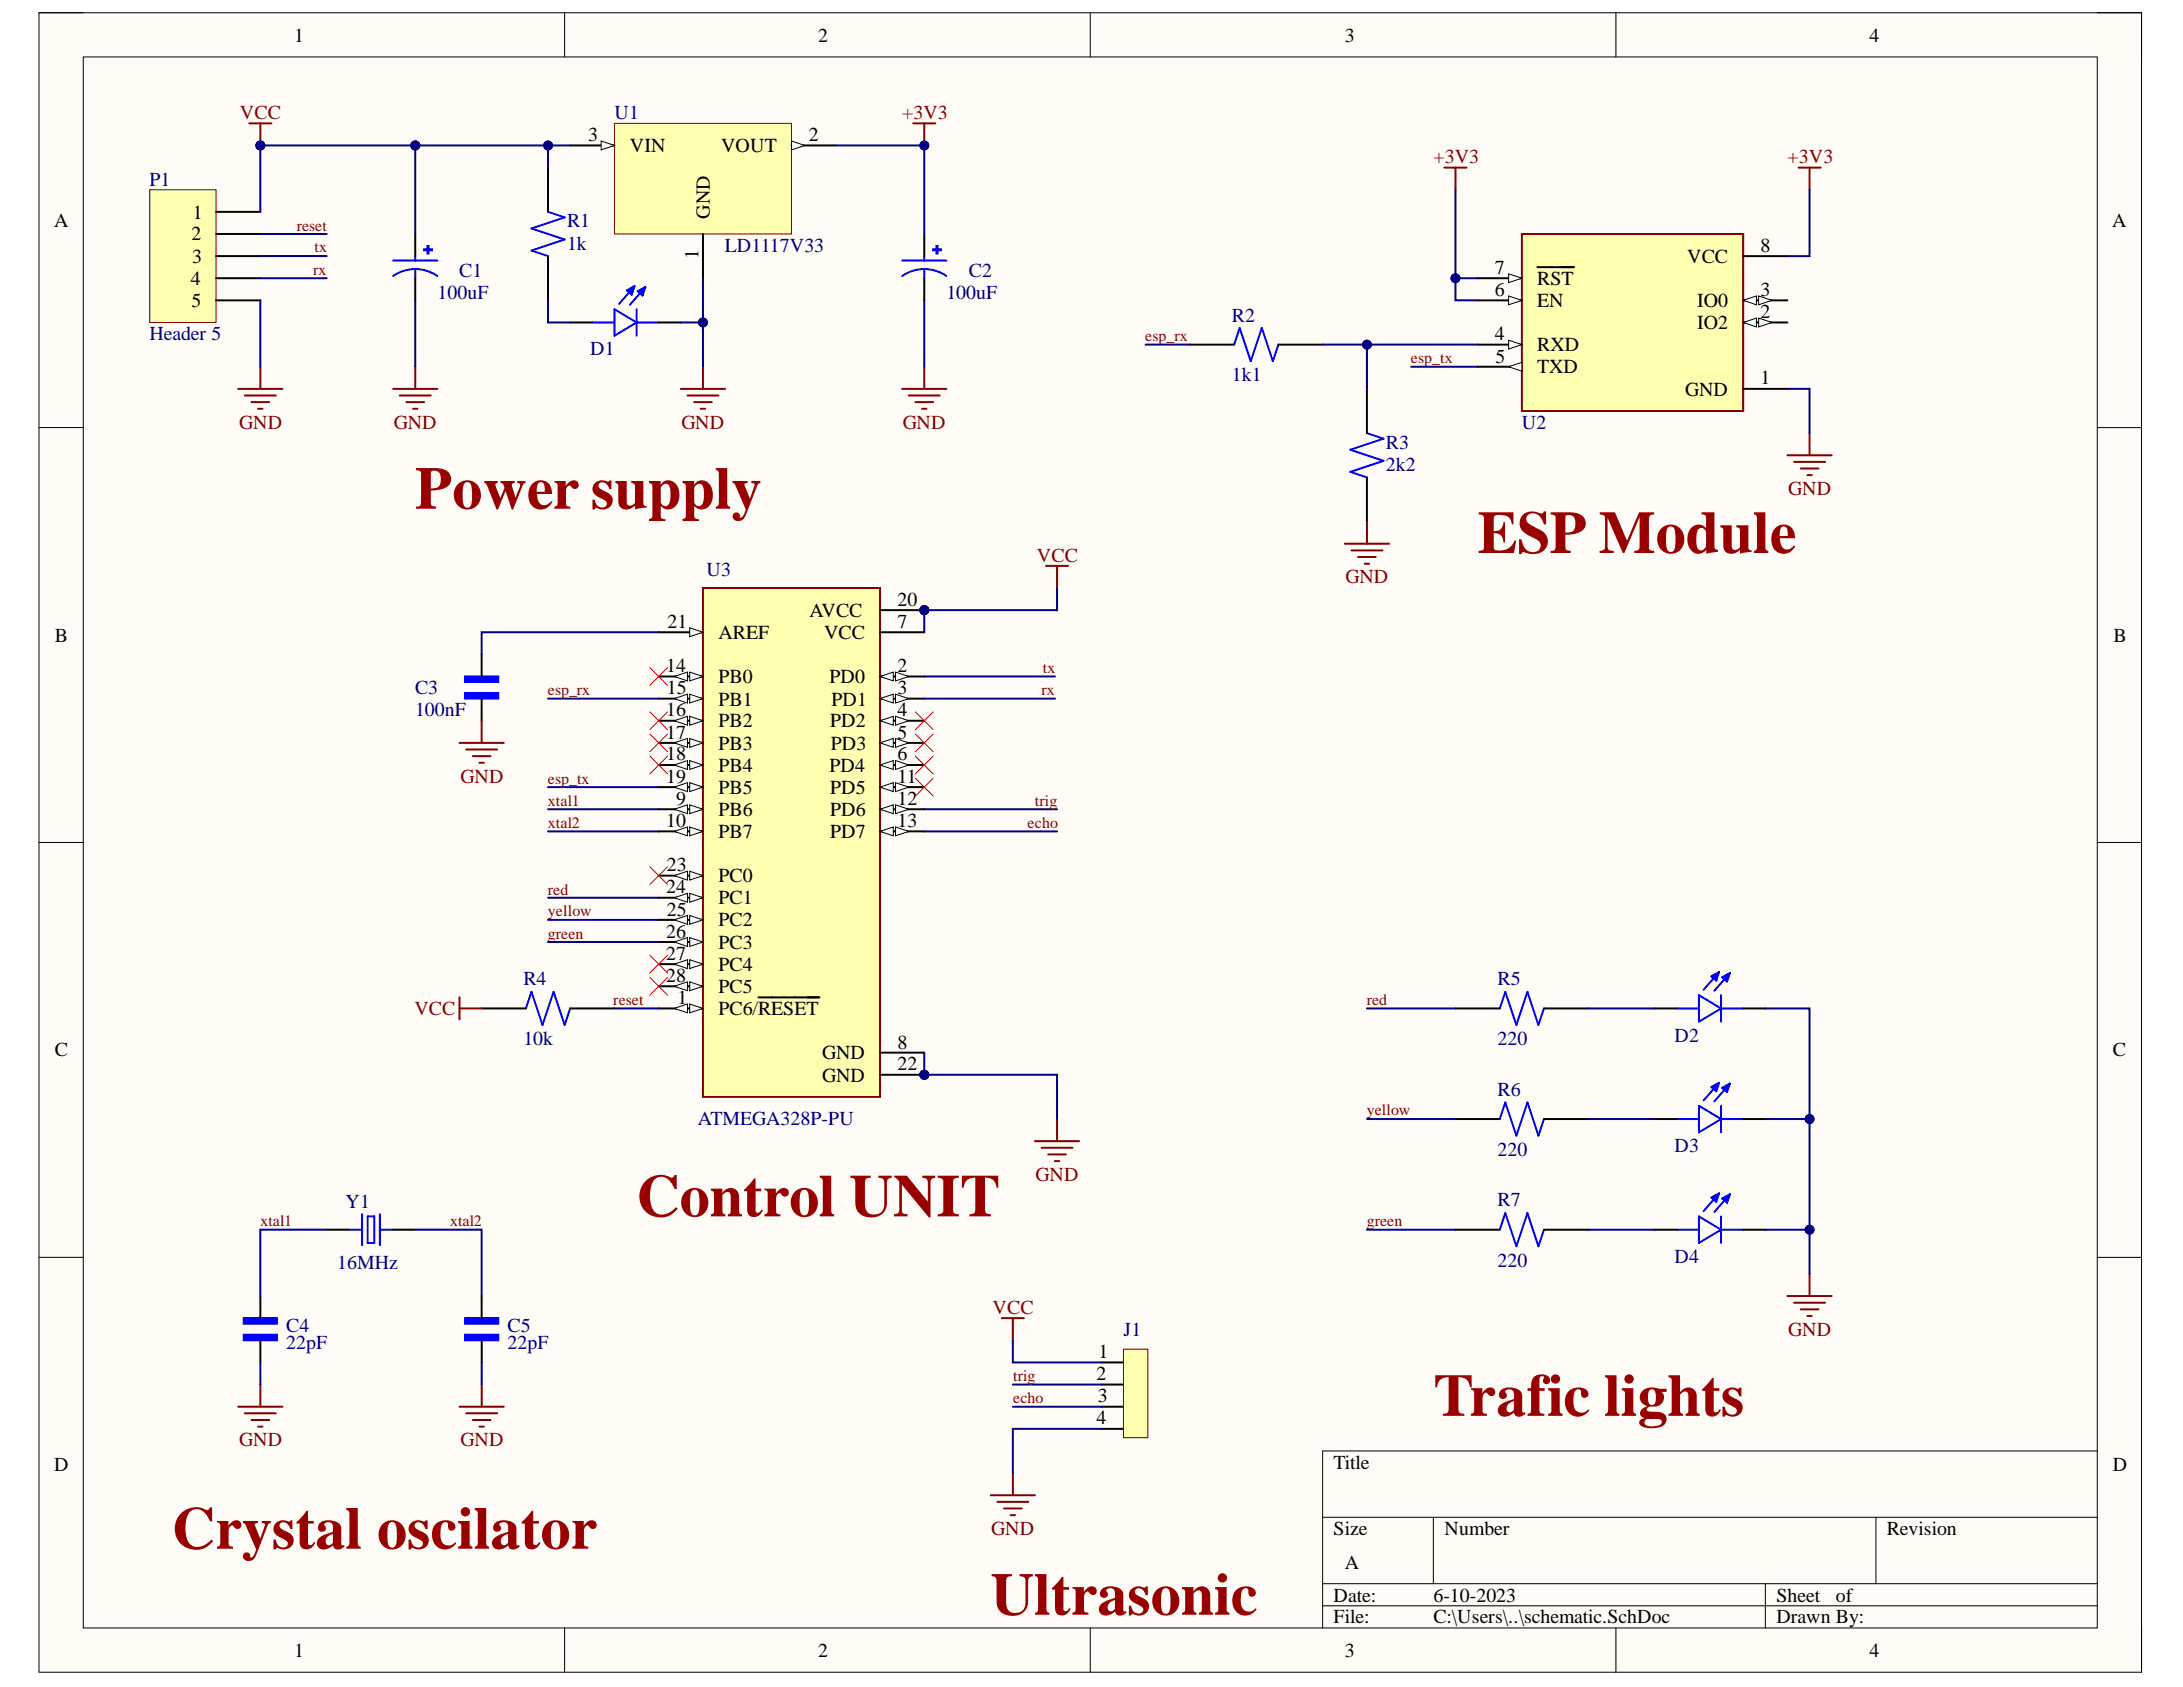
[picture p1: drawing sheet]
<svg xmlns="http://www.w3.org/2000/svg" width="279mm" height="216mm" viewBox="0 0 279 216" stroke-linecap="round" stroke-linejoin="round" font-family="sans-serif">
<defs><g id="words">
<g font-size="7.7" fill="#980000">
<text x="53.1" y="65.1">Power supply</text>
<text x="189.1" y="70.8">ESP Module</text>
<text x="81.5" y="155.7">Control UNIT</text>
<text x="183.5" y="181.2">Trafic lights</text>
<text x="22" y="198.2">Crystal oscilator</text>
<text x="126.8" y="206.7">Ultrasonic</text>
</g>
<g font-size="2.5">
<text x="37.6" y="5.3">1</text>
<text x="104.7" y="5.3">2</text>
<text x="172.1" y="5.3">3</text>
<text x="239.3" y="5.3">4</text>
<text x="75.3" y="18.1">3</text>
<text x="80.6" y="19.4">VIN</text>
<text x="92.3" y="19.4">VOUT</text>
<text x="103.5" y="18.1">2</text>
<text x="6.9" y="29">A</text>
<text x="24.7" y="28">1</text>
<text x="90.8" y="28" transform="rotate(-90 90.8 28)">GND</text>
<text x="270.3" y="29">A</text>
<text x="24.5" y="30.8">2</text>
<text x="24.6" y="33.6">3</text>
<text x="89.4" y="33.1" transform="rotate(-90 89.4 33.1)">1</text>
<text x="191.3" y="35.1">7</text>
<text x="215.9" y="33.6">VCC</text>
<text x="225.3" y="32.2">8</text>
<text x="24.4" y="36.4">4</text>
<text x="24.5" y="39.3">5</text>
<text x="191.3" y="37.9">6</text>
<text x="196.7" y="36.4">RST</text>
<text x="196.7" y="39.3">EN</text>
<text x="217.2" y="39.3">IO0</text>
<text x="225.3" y="37.9">3</text>
<text x="225.3" y="40.8">2</text>
<text x="191.3" y="43.5">4</text>
<text x="191.4" y="46.4">5</text>
<text x="196.7" y="45">RXD</text>
<text x="196.7" y="47.8">TXD</text>
<text x="217.2" y="42.1">IO2</text>
<text x="215.7" y="50.6">GND</text>
<text x="225.3" y="49.2">1</text>
<text x="114.9" y="77.5">20</text>
<text x="7" y="82.1">B</text>
<text x="85.4" y="80.3">21</text>
<text x="91.9" y="81.8">AREF</text>
<text x="103.6" y="79">AVCC</text>
<text x="105.5" y="81.8">VCC</text>
<text x="114.9" y="80.3">7</text>
<text x="270.5" y="82.1">B</text>
<text x="85.3" y="86">14</text>
<text x="85.3" y="88.9">15</text>
<text x="91.9" y="87.4">PB0</text>
<text x="106.2" y="87.4">PD0</text>
<text x="114.9" y="86">2</text>
<text x="114.9" y="88.9">3</text>
<text x="85.3" y="91.7">16</text>
<text x="85.3" y="94.5">17</text>
<text x="91.9" y="90.3">PB1</text>
<text x="91.9" y="93.1">PB2</text>
<text x="91.9" y="96">PB3</text>
<text x="106.2" y="93.1">PD2</text>
<text x="106.3" y="96">PD3</text>
<text x="106.4" y="90.3">PD1</text>
<text x="114.9" y="91.7">4</text>
<text x="114.9" y="94.5">5</text>
<text x="85.3" y="97.3">18</text>
<text x="85.3" y="100.2">19</text>
<text x="91.9" y="98.8">PB4</text>
<text x="91.9" y="101.6">PB5</text>
<text x="106.2" y="98.8">PD4</text>
<text x="106.2" y="101.6">PD5</text>
<text x="114.9" y="97.3">6</text>
<text x="114.9" y="100.2">11</text>
<text x="85.3" y="105.9">10</text>
<text x="86.5" y="103">9</text>
<text x="91.9" y="104.4">PB6</text>
<text x="91.9" y="107.3">PB7</text>
<text x="106.2" y="104.4">PD6</text>
<text x="106.2" y="107.3">PD7</text>
<text x="114.9" y="103">12</text>
<text x="114.9" y="105.9">13</text>
<text x="85.3" y="111.5">23</text>
<text x="91.9" y="112.9">PC0</text>
<text x="85.3" y="114.3">24</text>
<text x="85.3" y="120">26</text>
<text x="85.3" y="117.2">25</text>
<text x="91.9" y="115.8">PC1</text>
<text x="91.9" y="118.5">PC2</text>
<text x="85.3" y="122.9">27</text>
<text x="85.3" y="125.6">28</text>
<text x="91.9" y="121.4">PC3</text>
<text x="91.9" y="124.2">PC4</text>
<text x="86.7" y="128.5">1</text>
<text x="91.9" y="127.1">PC5</text>
<text x="91.9" y="129.9">PC6/RESET</text>
<text x="7" y="135.2">C</text>
<text x="105.2" y="135.5">GND</text>
<text x="114.9" y="134.2">8</text>
<text x="114.9" y="137">22</text>
<text x="270.4" y="135.2">C</text>
<text x="105.2" y="138.4">GND</text>
<text x="140.6" y="173.8">1</text>
<text x="140.3" y="176.6">2</text>
<text x="140.5" y="179.4">3</text>
<text x="140.3" y="182.3">4</text>
<text x="6.9" y="188.3">D</text>
<text x="170.7" y="188">Title</text>
<text x="270.4" y="188.3">D</text>
<text x="170.7" y="196.4">Size</text>
<text x="184.9" y="196.4">Number</text>
<text x="241.5" y="196.4">Revision</text>
<text x="172.1" y="200.7">A</text>
<text x="170.7" y="205">Date:</text>
<text x="170.7" y="207.8">File:</text>
<text x="183.5" y="205">6-10-2023</text>
<text x="183.5" y="207.8">C:\Users\..\schematic.SchDoc</text>
<text x="227.4" y="205">Sheet</text>
<text x="227.4" y="207.8">Drawn By:</text>
<text x="235" y="205">of</text>
<text x="37.6" y="212.1">1</text>
<text x="104.7" y="212.1">2</text>
<text x="172.1" y="212.1">3</text>
<text x="239.3" y="212.1">4</text>
</g>
<g font-size="2.5" fill="#800000">
<text x="30.7" y="15.2">VCC</text>
<text x="115.5" y="15.2">+3V3</text>
<text x="183.5" y="20.9">+3V3</text>
<text x="228.8" y="20.9">+3V3</text>
<text x="30.6" y="54.9">GND</text>
<text x="50.4" y="54.9">GND</text>
<text x="87.2" y="54.9">GND</text>
<text x="115.5" y="54.9">GND</text>
<text x="228.9" y="63.3">GND</text>
<text x="132.7" y="71.9">VCC</text>
<text x="172.2" y="74.7">GND</text>
<text x="59" y="100.2">GND</text>
<text x="53" y="129.9">VCC</text>
<text x="132.5" y="151.2">GND</text>
<text x="127" y="168.2">VCC</text>
<text x="228.9" y="171">GND</text>
<text x="30.6" y="185.1">GND</text>
<text x="59" y="185.1">GND</text>
<text x="126.9" y="196.4">GND</text>
</g>
<g font-size="2.5" fill="#000080">
<text x="78.7" y="15.2">U1</text>
<text x="19.1" y="23.8">P1</text>
<text x="72.6" y="29.1">R1</text>
<text x="58.8" y="35.4">C1</text>
<text x="72.6" y="32">1k</text>
<text x="92.8" y="32.2">LD1117V33</text>
<text x="124" y="35.4">C2</text>
<text x="56" y="38.2">100uF</text>
<text x="121.1" y="38.2">100uF</text>
<text x="157.7" y="41.2">R2</text>
<text x="19.1" y="43.5">Header 5</text>
<text x="75.5" y="45.5">D1</text>
<text x="157.7" y="48.8">1k1</text>
<text x="177.4" y="57.4">R3</text>
<text x="194.8" y="54.9">U2</text>
<text x="177.4" y="60.3">2k2</text>
<text x="90.4" y="73.7">U3</text>
<text x="53.1" y="88.9">C3</text>
<text x="53.1" y="91.7">100nF</text>
<text x="67" y="126.1">R4</text>
<text x="191.7" y="126.1">R5</text>
<text x="67" y="133.8">10k</text>
<text x="191.7" y="133.8">220</text>
<text x="214.3" y="133.3">D2</text>
<text x="89.3" y="144">ATMEGA328P-PU</text>
<text x="191.7" y="140.3">R6</text>
<text x="191.7" y="147.9">220</text>
<text x="214.3" y="147.5">D3</text>
<text x="44.2" y="154.6">Y1</text>
<text x="191.7" y="154.4">R7</text>
<text x="214.3" y="161.7">D4</text>
<text x="43.1" y="162.3">16MHz</text>
<text x="191.7" y="162.1">220</text>
<text x="36.6" y="170.5">C4</text>
<text x="36.6" y="172.7">22pF</text>
<text x="65" y="170.5">C5</text>
<text x="65" y="172.7">22pF</text>
<text x="143.8" y="171">J1</text>
</g>
<g font-size="2" fill="#800000">
<text x="38" y="29.5">reset</text>
<text x="40.1" y="35.2">rx</text>
<text x="40.3" y="32.3">tx</text>
<text x="146.6" y="43.6">esp_rx</text>
<text x="180.6" y="46.5">esp_tx</text>
<text x="70.1" y="88.9">esp_rx</text>
<text x="133.3" y="88.9">rx</text>
<text x="133.5" y="86.2">tx</text>
<text x="70.1" y="100.3">esp_tx</text>
<text x="70.1" y="103.2">xtal1</text>
<text x="70.1" y="105.9">xtal2</text>
<text x="131.5" y="105.9">echo</text>
<text x="132.5" y="103.2">trig</text>
<text x="70.1" y="114.5">red</text>
<text x="70.1" y="117.3">yellow</text>
<text x="70.1" y="120.2">green</text>
<text x="78.5" y="128.6">reset</text>
<text x="174.9" y="128.6">red</text>
<text x="174.9" y="142.7">yellow</text>
<text x="33.3" y="156.9">xtal1</text>
<text x="57.6" y="156.9">xtal2</text>
<text x="174.9" y="156.9">green</text>
<text x="129.7" y="176.7">trig</text>
<text x="129.7" y="179.6">echo</text>
</g>
</g></defs>
<path d="M5 1.6h269.1v212.4h-269.1z" fill-rule="evenodd" fill="#fffcf8"/>
<path d="M5 1.6h269.1v212.4h-269.1z" fill="none" stroke="#000" stroke-width=".13"/>
<path d="M10.7 7.3h257.7v201h-257.7z" fill-rule="evenodd" fill="#fffcf8"/>
<g fill="none" stroke="#000" stroke-width=".13">
<path d="M5 1.6h5.7M10.7 7.3h257.7v201h-257.7zM72.3 1.6v5.7M139.5 1.6v5.7M206.8 1.6v5.7M268.4 1.6h5.7v5.7M5 54.7h5.7M268.4 54.7h5.7M5 107.8h5.7M268.4 107.8h5.7M5 160.9h5.7M268.4 160.9h5.7"/>
<path d="M169.3 194.2h99.1M183.5 194.2v8.5M240.1 194.2v8.5M268.4 185.7h-99.1v22.6M72.3 208.3v5.7M139.5 208.3v5.7M169.3 202.7h99.1M169.3 205.5h99.1M206.8 208.3v5.7M225.9 202.7v5.6M274.1 208.3v5.7"/>
</g>
<path d="M19.2 24.3h8.5v17h-8.5z" fill-rule="evenodd" fill="#ffffb0"/>
<path d="M19.2 24.3h8.5v17h-8.5z" fill="none" stroke="#800000" stroke-width=".13"/>
<path d="M27.7 27.1h5.6M27.7 29.9h5.6M27.7 32.8h5.6M27.7 35.6h5.6M27.7 38.4h5.6" fill="none" stroke="#000" stroke-width=".25"/>
<path d="M78.6 15.8h22.7v14.1h-22.7z" fill-rule="evenodd" fill="#ffffb0"/>
<path d="M78.6 15.8h22.7v14.1h-22.7z" fill="none" stroke="#800000" stroke-width=".13"/>
<path d="M73 18.6h5.6" fill="none" stroke="#000" stroke-width=".25"/>
<path d="M76.9 18l1.7 .6-1.7 .6z" fill="#f8fcff"/>
<path d="M76.9 18l1.7 .6-1.7 .6z" fill="none" stroke="#000" stroke-width=".13"/>
<path d="M101.3 18.6h5.7" fill="none" stroke="#000" stroke-width=".25"/>
<path d="M101.3 18l1.7 .6-1.7 .6z" fill="#f8fcff"/>
<path d="M101.3 18l1.7 .6-1.7 .6z" fill="none" stroke="#000" stroke-width=".13"/>
<path d="M70.1 21.4v5.7M70.1 32.8v5.6M90 29.9v5.7M73 41.3h2.8M84.3 41.3h2.8" fill="none" stroke="#000" stroke-width=".25"/>
<g fill="none" stroke="#00f" stroke-width=".25">
<path d="M70.1 27.1l2.2 .7-4.3 1.4 4.3 1.5-4.3 1.4 2.1 .7M78.6 39.6l2.9 1.7-2.9 1.7zM80.7 37.1l-.3 .1M80.7 36.9h.2v.8M81.2 36.6l-2 2.3M81.2 36.6l-1 .6 .7 .5M81.2 36.6l-.3 1.1M81.5 39.6v3.4M82.1 37.2l-.3 .2M82.1 37h.2l-.1 .8M82.6 36.7l-2 2.3M82.6 36.7l-1 .6 .6 .5"/>
<path d="M82.6 36.7l-.4 1.1M75.8 41.3h2.8M81.5 41.3h2.8"/>
</g>
<path d="M87.1 49.8h5.7M88 50.6h4M88.8 51.5h2.3M89.7 52.3h.6M90 46.9v2.9" fill="none" stroke="#800000" stroke-width=".25"/>
<path d="M54.7 31.5h.2v1h-.2z" fill-rule="evenodd" fill="#00f"/>
<path d="M54.7 31.5h.2v1h-.2z" fill="none" stroke="#00f" stroke-width=".25"/>
<path d="M54.3 31.9h1v.1h-1z" fill-rule="evenodd" fill="#00f"/>
<path d="M50.3 35.3a4.9 4.9 0 0 1 5.7 0M50.3 33.3h5.7M53.1 32.8v.5M53.1 34.5v1.1M54.3 31.9h1v.1h-1z" fill="none" stroke="#00f" stroke-width=".25"/>
<path d="M53.1 29.9v2.9M53.1 35.6v2.8" fill="none" stroke="#000" stroke-width=".25"/>
<path d="M50.3 49.8h5.7M51.2 50.6h3.9M52 51.5h2.3M52.9 52.3h.5M53.1 46.9v2.9" fill="none" stroke="#800000" stroke-width=".25"/>
<path d="M119.9 31.5h.1v1h-.1z" fill-rule="evenodd" fill="#00f"/>
<path d="M119.9 31.5h.1v1h-.1z" fill="none" stroke="#00f" stroke-width=".25"/>
<path d="M119.4 31.9h1v.1h-1z" fill-rule="evenodd" fill="#00f"/>
<path d="M115.5 35.3a4.9 4.9 0 0 1 5.6 0M115.5 33.3h5.6M118.3 32.8v.5M118.3 34.5v1.1M119.4 31.9h1v.1h-1z" fill="none" stroke="#00f" stroke-width=".25"/>
<path d="M118.3 29.9v2.9M118.3 35.6v2.8" fill="none" stroke="#000" stroke-width=".25"/>
<path d="M31.9 15.8h2.8M33.3 15.8v2.8M30.5 49.8h5.7M31.3 50.6h4M32.2 51.5h2.3M33 52.3h.6M33.3 46.9v2.9M115.5 49.8h5.6M116.3 50.6h4M117.2 51.5h2.2M118 52.3h.6M118.3 46.9v2.9" fill="none" stroke="#800000" stroke-width=".25"/>
<circle cx="33.3" cy="18.6" r=".57" fill="#000080"/>
<circle cx="33.3" cy="18.6" r=".57" fill="none" stroke="#000080" stroke-width=".13"/>
<path d="M116.9 15.8h2.8M118.3 15.8v2.8" fill="none" stroke="#800000" stroke-width=".25"/>
<circle cx="118.3" cy="18.6" r=".57" fill="#000080"/>
<circle cx="118.3" cy="18.6" r=".57" fill="none" stroke="#000080" stroke-width=".13"/>
<circle cx="118.3" cy="78.1" r=".57" fill="#000080"/>
<circle cx="118.3" cy="78.1" r=".57" fill="none" stroke="#000080" stroke-width=".13"/>
<circle cx="118.3" cy="137.5" r=".57" fill="#000080"/>
<circle cx="118.3" cy="137.5" r=".57" fill="none" stroke="#000080" stroke-width=".13"/>
<path d="M90 75.3h22.6v65.1h-22.6z" fill-rule="evenodd" fill="#ffffb0"/>
<path d="M90 75.3h22.6v65.1h-22.6z" fill="none" stroke="#800000" stroke-width=".25"/>
<path d="M84.3 80.9h5.7" fill="none" stroke="#000" stroke-width=".25"/>
<path d="M88.3 80.3l1.7 .6-1.7 .6z" fill="#f8fcff"/>
<path d="M88.3 80.3l1.7 .6-1.7 .6z" fill="none" stroke="#000" stroke-width=".13"/>
<path d="M84.3 86.6h5.7" fill="none" stroke="#000" stroke-width=".25"/>
<path d="M88.3 86l1.7 .6-1.7 .5z" fill="#f8fcff"/>
<path d="M88.3 86l1.7 .6-1.7 .5z" fill="none" stroke="#000" stroke-width=".13"/>
<path d="M86.3 86.6l1.7-.6v1.1z" fill="#f8fcff"/>
<path d="M86.3 86.6l1.7-.6v1.1z" fill="none" stroke="#000" stroke-width=".13"/>
<path d="M84.3 89.4h5.7" fill="none" stroke="#000" stroke-width=".25"/>
<path d="M88.3 88.8l1.7 .6-1.7 .6z" fill="#f8fcff"/>
<path d="M88.3 88.8l1.7 .6-1.7 .6z" fill="none" stroke="#000" stroke-width=".13"/>
<path d="M86.3 89.4l1.7-.6v1.2z" fill="#f8fcff"/>
<path d="M86.3 89.4l1.7-.6v1.2z" fill="none" stroke="#000" stroke-width=".13"/>
<path d="M84.3 92.2h5.7" fill="none" stroke="#000" stroke-width=".25"/>
<path d="M88.3 91.7l1.7 .5-1.7 .6z" fill="#f8fcff"/>
<path d="M88.3 91.7l1.7 .5-1.7 .6z" fill="none" stroke="#000" stroke-width=".13"/>
<path d="M86.3 92.2l1.7-.5v1.1z" fill="#f8fcff"/>
<path d="M86.3 92.2l1.7-.5v1.1z" fill="none" stroke="#000" stroke-width=".13"/>
<path d="M84.3 95.1h5.7" fill="none" stroke="#000" stroke-width=".25"/>
<path d="M88.3 94.5l1.7 .6-1.7 .5z" fill="#f8fcff"/>
<path d="M88.3 94.5l1.7 .6-1.7 .5z" fill="none" stroke="#000" stroke-width=".13"/>
<path d="M86.3 95.1l1.7-.6v1.1z" fill="#f8fcff"/>
<path d="M86.3 95.1l1.7-.6v1.1z" fill="none" stroke="#000" stroke-width=".13"/>
<path d="M84.3 97.9h5.7" fill="none" stroke="#000" stroke-width=".25"/>
<path d="M88.3 97.3l1.7 .6-1.7 .6z" fill="#f8fcff"/>
<path d="M88.3 97.3l1.7 .6-1.7 .6z" fill="none" stroke="#000" stroke-width=".13"/>
<path d="M86.3 97.9l1.7-.6v1.2z" fill="#f8fcff"/>
<path d="M86.3 97.9l1.7-.6v1.2z" fill="none" stroke="#000" stroke-width=".13"/>
<path d="M84.3 100.7h5.7" fill="none" stroke="#000" stroke-width=".25"/>
<path d="M88.3 100.2l1.7 .5-1.7 .6z" fill="#f8fcff"/>
<path d="M88.3 100.2l1.7 .5-1.7 .6z" fill="none" stroke="#000" stroke-width=".13"/>
<path d="M86.3 100.7l1.7-.5v1.1z" fill="#f8fcff"/>
<path d="M86.3 100.7l1.7-.5v1.1z" fill="none" stroke="#000" stroke-width=".13"/>
<path d="M84.3 103.6h5.7" fill="none" stroke="#000" stroke-width=".25"/>
<path d="M88.3 103l1.7 .6-1.7 .5z" fill="#f8fcff"/>
<path d="M88.3 103l1.7 .6-1.7 .5z" fill="none" stroke="#000" stroke-width=".13"/>
<path d="M86.3 103.6l1.7-.6v1.1z" fill="#f8fcff"/>
<path d="M86.3 103.6l1.7-.6v1.1z" fill="none" stroke="#000" stroke-width=".13"/>
<path d="M84.3 106.4h5.7" fill="none" stroke="#000" stroke-width=".25"/>
<path d="M88.3 105.8l1.7 .6-1.7 .6z" fill="#f8fcff"/>
<path d="M88.3 105.8l1.7 .6-1.7 .6z" fill="none" stroke="#000" stroke-width=".13"/>
<path d="M86.3 106.4l1.7-.6v1.2z" fill="#f8fcff"/>
<path d="M86.3 106.4l1.7-.6v1.2z" fill="none" stroke="#000" stroke-width=".13"/>
<path d="M84.3 112.1h5.7" fill="none" stroke="#000" stroke-width=".25"/>
<path d="M88.3 111.5l1.7 .6-1.7 .5z" fill="#f8fcff"/>
<path d="M88.3 111.5l1.7 .6-1.7 .5z" fill="none" stroke="#000" stroke-width=".13"/>
<path d="M86.3 112.1l1.7-.6v1.1z" fill="#f8fcff"/>
<path d="M86.3 112.1l1.7-.6v1.1z" fill="none" stroke="#000" stroke-width=".13"/>
<path d="M84.3 114.9h5.7" fill="none" stroke="#000" stroke-width=".25"/>
<path d="M88.3 114.3l1.7 .6-1.7 .6z" fill="#f8fcff"/>
<path d="M88.3 114.3l1.7 .6-1.7 .6z" fill="none" stroke="#000" stroke-width=".13"/>
<path d="M86.3 114.9l1.7-.6v1.2z" fill="#f8fcff"/>
<path d="M86.3 114.9l1.7-.6v1.2z" fill="none" stroke="#000" stroke-width=".13"/>
<path d="M84.3 117.7h5.7" fill="none" stroke="#000" stroke-width=".25"/>
<path d="M88.3 117.2l1.7 .5-1.7 .6z" fill="#f8fcff"/>
<path d="M88.3 117.2l1.7 .5-1.7 .6z" fill="none" stroke="#000" stroke-width=".13"/>
<path d="M86.3 117.7l1.7-.5v1.1z" fill="#f8fcff"/>
<path d="M86.3 117.7l1.7-.5v1.1z" fill="none" stroke="#000" stroke-width=".13"/>
<path d="M84.3 120.6h5.7" fill="none" stroke="#000" stroke-width=".25"/>
<path d="M88.3 120l1.7 .6-1.7 .5z" fill="#f8fcff"/>
<path d="M88.3 120l1.7 .6-1.7 .5z" fill="none" stroke="#000" stroke-width=".13"/>
<path d="M86.3 120.6l1.7-.6v1.1z" fill="#f8fcff"/>
<path d="M86.3 120.6l1.7-.6v1.1z" fill="none" stroke="#000" stroke-width=".13"/>
<path d="M84.3 123.4h5.7" fill="none" stroke="#000" stroke-width=".25"/>
<path d="M88.3 122.8l1.7 .6-1.7 .6z" fill="#f8fcff"/>
<path d="M88.3 122.8l1.7 .6-1.7 .6z" fill="none" stroke="#000" stroke-width=".13"/>
<path d="M86.3 123.4l1.7-.6v1.2z" fill="#f8fcff"/>
<path d="M86.3 123.4l1.7-.6v1.2z" fill="none" stroke="#000" stroke-width=".13"/>
<path d="M84.3 126.2h5.7" fill="none" stroke="#000" stroke-width=".25"/>
<path d="M88.3 125.7l1.7 .5-1.7 .6z" fill="#f8fcff"/>
<path d="M88.3 125.7l1.7 .5-1.7 .6z" fill="none" stroke="#000" stroke-width=".13"/>
<path d="M86.3 126.2l1.7-.5v1.1z" fill="#f8fcff"/>
<path d="M86.3 126.2l1.7-.5v1.1z" fill="none" stroke="#000" stroke-width=".13"/>
<path d="M84.3 129.1h5.7" fill="none" stroke="#000" stroke-width=".25"/>
<path d="M88.3 128.5l1.7 .6-1.7 .5z" fill="#f8fcff"/>
<path d="M88.3 128.5l1.7 .6-1.7 .5z" fill="none" stroke="#000" stroke-width=".13"/>
<path d="M86.3 129.1l1.7-.6v1.1z" fill="#f8fcff"/>
<path d="M86.3 129.1l1.7-.6v1.1z" fill="none" stroke="#000" stroke-width=".13"/>
<path d="M112.6 78.1h5.7M97.1 127.6h7.8" fill="none" stroke="#000" stroke-width=".25"/>
<circle cx="118.3" cy="78.1" r=".57" fill="#000080"/>
<circle cx="118.3" cy="78.1" r=".57" fill="none" stroke="#000080" stroke-width=".13"/>
<path d="M112.6 80.9h5.7M112.6 86.6h5.7" fill="none" stroke="#000" stroke-width=".25"/>
<path d="M112.6 86.6l1.7-.6v1.1z" fill="#f8fcff"/>
<path d="M112.6 86.6l1.7-.6v1.1z" fill="none" stroke="#000" stroke-width=".13"/>
<path d="M114.6 86l1.7 .6-1.7 .5z" fill="#f8fcff"/>
<path d="M114.6 86l1.7 .6-1.7 .5z" fill="none" stroke="#000" stroke-width=".13"/>
<path d="M112.6 89.4h5.7" fill="none" stroke="#000" stroke-width=".25"/>
<path d="M112.6 89.4l1.7-.6v1.2z" fill="#f8fcff"/>
<path d="M112.6 89.4l1.7-.6v1.2z" fill="none" stroke="#000" stroke-width=".13"/>
<path d="M114.6 88.8l1.7 .6-1.7 .6z" fill="#f8fcff"/>
<path d="M114.6 88.8l1.7 .6-1.7 .6z" fill="none" stroke="#000" stroke-width=".13"/>
<path d="M112.6 92.2h5.7" fill="none" stroke="#000" stroke-width=".25"/>
<path d="M112.6 92.2l1.7-.5v1.1z" fill="#f8fcff"/>
<path d="M112.6 92.2l1.7-.5v1.1z" fill="none" stroke="#000" stroke-width=".13"/>
<path d="M114.6 91.7l1.7 .5-1.7 .6z" fill="#f8fcff"/>
<path d="M114.6 91.7l1.7 .5-1.7 .6z" fill="none" stroke="#000" stroke-width=".13"/>
<path d="M112.6 95.1h5.7" fill="none" stroke="#000" stroke-width=".25"/>
<path d="M112.6 95.1l1.7-.6v1.1z" fill="#f8fcff"/>
<path d="M112.6 95.1l1.7-.6v1.1z" fill="none" stroke="#000" stroke-width=".13"/>
<path d="M114.6 94.5l1.7 .6-1.7 .5z" fill="#f8fcff"/>
<path d="M114.6 94.5l1.7 .6-1.7 .5z" fill="none" stroke="#000" stroke-width=".13"/>
<path d="M112.6 97.9h5.7" fill="none" stroke="#000" stroke-width=".25"/>
<path d="M112.6 97.9l1.7-.6v1.2z" fill="#f8fcff"/>
<path d="M112.6 97.9l1.7-.6v1.2z" fill="none" stroke="#000" stroke-width=".13"/>
<path d="M114.6 97.3l1.7 .6-1.7 .6z" fill="#f8fcff"/>
<path d="M114.6 97.3l1.7 .6-1.7 .6z" fill="none" stroke="#000" stroke-width=".13"/>
<path d="M112.6 100.7h5.7" fill="none" stroke="#000" stroke-width=".25"/>
<path d="M112.6 100.7l1.7-.5v1.1z" fill="#f8fcff"/>
<path d="M112.6 100.7l1.7-.5v1.1z" fill="none" stroke="#000" stroke-width=".13"/>
<path d="M114.6 100.2l1.7 .5-1.7 .6z" fill="#f8fcff"/>
<path d="M114.6 100.2l1.7 .5-1.7 .6z" fill="none" stroke="#000" stroke-width=".13"/>
<path d="M112.6 103.6h5.7" fill="none" stroke="#000" stroke-width=".25"/>
<path d="M112.6 103.6l1.7-.6v1.1z" fill="#f8fcff"/>
<path d="M112.6 103.6l1.7-.6v1.1z" fill="none" stroke="#000" stroke-width=".13"/>
<path d="M114.6 103l1.7 .6-1.7 .5z" fill="#f8fcff"/>
<path d="M114.6 103l1.7 .6-1.7 .5z" fill="none" stroke="#000" stroke-width=".13"/>
<path d="M112.6 106.4h5.7" fill="none" stroke="#000" stroke-width=".25"/>
<path d="M112.6 106.4l1.7-.6v1.2z" fill="#f8fcff"/>
<path d="M112.6 106.4l1.7-.6v1.2z" fill="none" stroke="#000" stroke-width=".13"/>
<path d="M114.6 105.8l1.7 .6-1.7 .6z" fill="#f8fcff"/>
<path d="M114.6 105.8l1.7 .6-1.7 .6z" fill="none" stroke="#000" stroke-width=".13"/>
<path d="M112.6 134.7h5.7M112.6 137.5h5.7" fill="none" stroke="#000" stroke-width=".25"/>
<circle cx="118.3" cy="137.5" r=".57" fill="#000080"/>
<circle cx="118.3" cy="137.5" r=".57" fill="none" stroke="#000080" stroke-width=".13"/>
<path d="M133.9 72.4h2.8M135.3 72.4v2.9" fill="none" stroke="#800000" stroke-width=".25"/>
<path d="M59.5 86.6h4.3v.7h-4.3z" fill-rule="evenodd" fill="#00f"/>
<path d="M59.5 86.6h4.3v.7h-4.3z" fill="none" stroke="#00f" stroke-width=".25"/>
<path d="M59.5 88.7h4.3v.7h-4.3z" fill-rule="evenodd" fill="#00f"/>
<path d="M59.5 88.7h4.3v.7h-4.3zM67.3 129.1l.7-2.2 1.4 4.3 1.4-4.3 1.5 4.3 .7-2.1M44.6 157.4h1.7M46.3 155.4v4M47.1 155.7h.8v3.4h-.8zM48.6 157.4h1.7M48.6 155.4v4" fill="none" stroke="#00f" stroke-width=".25"/>
<path d="M61.6 83.7v2.9M61.6 89.4v2.8M61.6 129.1h5.7M73 129.1h5.6M41.8 157.4h2.8M50.3 157.4h2.8" fill="none" stroke="#000" stroke-width=".25"/>
<path d="M58.8 95.1h5.7M59.7 95.9h3.9M60.5 96.8h2.3M61.4 97.6h.5M61.6 92.2v2.9M58.8 127.6v2.9M58.8 129.1h2.8M132.5 146h5.6M133.3 146.9h4M134.2 147.7h2.2M135 148.6h.6M135.3 143.2v2.8" fill="none" stroke="#800000" stroke-width=".25"/>
<path d="M31.2 168.7h4.2v.7h-4.2z" fill-rule="evenodd" fill="#00f"/>
<path d="M31.2 168.7h4.2v.7h-4.2z" fill="none" stroke="#00f" stroke-width=".25"/>
<path d="M31.2 170.8h4.2v.7h-4.2z" fill-rule="evenodd" fill="#00f"/>
<path d="M31.2 170.8h4.2v.7h-4.2z" fill="none" stroke="#00f" stroke-width=".25"/>
<path d="M33.3 165.9v2.8M33.3 171.5v2.9" fill="none" stroke="#000" stroke-width=".25"/>
<path d="M59.5 168.7h4.3v.7h-4.3z" fill-rule="evenodd" fill="#00f"/>
<path d="M59.5 168.7h4.3v.7h-4.3z" fill="none" stroke="#00f" stroke-width=".25"/>
<path d="M59.5 170.8h4.3v.7h-4.3z" fill-rule="evenodd" fill="#00f"/>
<g fill="none" stroke="#00f" stroke-width=".25">
<path d="M192 129.1l.7-2.2 1.4 4.3 1.4-4.3 1.4 4.3 .7-2.1M214.6 129.1h2.8M217.4 127.4l2.9 1.7-2.9 1.7zM219.5 124.9l-.3 .1M219.5 139l-.3 .2M219.5 124.7h.2v.8M219.5 138.8h.2v.9M220 124.4l-2 2.3M220 124.4l-1 .6 .7 .5M220 124.4l-.3 1.1M220 138.6l-2 2.2M220 138.6l-1 .5 .7 .6"/>
<path d="M220 138.6l-.3 1.1M220.3 127.4v3.4M220.3 129.1h2.8M220.9 125l-.3 .2M220.9 139.1l-.3 .2M220.9 124.8h.2l-.1 .8M220.9 138.9h.2l-.1 .9M221.4 124.5l-2 2.3M221.4 124.5l-1 .6 .6 .5M221.4 124.5l-.4 1.1M221.4 138.7l-2 2.3M221.4 138.7l-1 .5 .6 .6"/>
<path d="M221.4 138.7l-.4 1.1M192 143.2l.7-2.1 1.4 4.2 1.4-4.2 1.4 4.2 .7-2.1M192 157.4l.7-2.1 1.4 4.2 1.4-4.2 1.4 4.2 .7-2.1M214.6 143.2h2.8M214.6 157.4h2.8M217.4 141.5l2.9 1.7-2.9 1.7zM217.4 155.7l2.9 1.7-2.9 1.7zM219.5 153.2l-.3 .2M219.5 153h.2v.8M220 152.7l-2 2.3M220 152.7l-1 .6 .7 .5M220 152.7l-.3 1.1"/>
<path d="M220.3 141.5v3.4M220.3 155.7v3.4M220.3 143.2h2.8M220.3 157.4h2.8M220.9 153.3l-.3 .2M220.9 153.1h.2l-.1 .8M221.4 152.8l-2 2.3M221.4 152.8l-1 .6 .6 .5M221.4 152.8l-.4 1.1M59.5 170.8h4.3v.7h-4.3z"/>
</g>
<g fill="none" stroke="#000" stroke-width=".25">
<path d="M186.3 129.1h5.7M197.6 129.1h5.7M211.8 129.1h2.8M223.1 129.1h2.8M186.3 143.2h5.7M186.3 157.4h5.7M197.6 143.2h5.7M197.6 157.4h5.7M211.8 143.2h2.8M211.8 157.4h2.8M223.1 143.2h2.8M223.1 157.4h2.8"/>
<path d="M61.6 165.9v2.8M61.7 171.5v2.9"/>
</g>
<g fill="none" stroke="#800000" stroke-width=".25">
<path d="M33.3 177.2v2.8M61.7 177.2v2.8M228.8 165.9h5.6M229.6 166.7h4M230.5 167.6h2.2M231.3 168.4h.6M231.6 163v2.9M30.5 180h5.6M31.3 180.9h4M32.2 181.7h2.3M33 182.6h.6M58.8 180h5.7"/>
<path d="M59.7 180.9h3.9M60.5 181.7h2.3M61.4 182.6h.5"/>
</g>
<path d="M117.2 96.8l2.2 2.2M117.2 99.6l2.2 2.3M119.4 96.8l-2.2 2.2M119.4 99.6l-2.2 2.3M83.2 110.9l2.2 2.3M85.4 110.9l-2.2 2.3M83.2 122.3l2.2 2.2M83.2 125.1l2.2 2.3M85.4 122.3l-2.2 2.2M85.4 125.1l-2.2 2.3" fill="none" stroke="#f00" stroke-width=".13"/>
<path d="M194.8 29.9h28.3v22.7h-28.3z" fill-rule="evenodd" fill="#ffffb0"/>
<path d="M194.8 29.9h28.3v22.7h-28.3z" fill="none" stroke="#800000" stroke-width=".25"/>
<path d="M189.1 35.6h5.7" fill="none" stroke="#000" stroke-width=".25"/>
<path d="M193.1 35l1.7 .6-1.7 .6z" fill="#f8fcff"/>
<path d="M193.1 35l1.7 .6-1.7 .6z" fill="none" stroke="#000" stroke-width=".13"/>
<path d="M189.1 38.4h5.7M196.8 34.2h4.7" fill="none" stroke="#000" stroke-width=".25"/>
<path d="M193.1 37.9l1.7 .5-1.7 .6z" fill="#f8fcff"/>
<path d="M193.1 37.9l1.7 .5-1.7 .6z" fill="none" stroke="#000" stroke-width=".13"/>
<path d="M189.1 44.1h5.7" fill="none" stroke="#000" stroke-width=".25"/>
<path d="M193.1 43.5l1.7 .6-1.7 .6z" fill="#f8fcff"/>
<path d="M193.1 43.5l1.7 .6-1.7 .6z" fill="none" stroke="#000" stroke-width=".13"/>
<path d="M189.1 46.9h5.7" fill="none" stroke="#000" stroke-width=".25"/>
<path d="M193.1 46.9l1.7-.5v1.1z" fill="#f8fcff"/>
<path d="M193.1 46.9l1.7-.5v1.1z" fill="none" stroke="#000" stroke-width=".13"/>
<path d="M223.1 32.8h5.7M223.1 38.4h5.7" fill="none" stroke="#000" stroke-width=".25"/>
<path d="M223.1 38.4l1.7-.5v1.1z" fill="#f8fcff"/>
<path d="M223.1 38.4l1.7-.5v1.1z" fill="none" stroke="#000" stroke-width=".13"/>
<path d="M225.1 37.9l1.7 .5-1.7 .6z" fill="#f8fcff"/>
<path d="M225.1 37.9l1.7 .5-1.7 .6z" fill="none" stroke="#000" stroke-width=".13"/>
<path d="M223.1 41.3h5.7" fill="none" stroke="#000" stroke-width=".25"/>
<path d="M223.1 41.3l1.7-.6v1.1z" fill="#f8fcff"/>
<path d="M223.1 41.3l1.7-.6v1.1z" fill="none" stroke="#000" stroke-width=".13"/>
<path d="M225.1 40.7l1.7 .6-1.7 .5z" fill="#f8fcff"/>
<path d="M225.1 40.7l1.7 .6-1.7 .5z" fill="none" stroke="#000" stroke-width=".13"/>
<path d="M152.3 44.1h5.7M163.6 44.1h5.7M175 49.8v5.6M223.1 49.8h5.7M175 61.1v5.7M141 174.4h2.8M141 177.2h2.8M141 180h2.8M141 182.9h2.8" fill="none" stroke="#000" stroke-width=".25"/>
<g fill="none" stroke="#800000" stroke-width=".25">
<path d="M184.9 21.5h2.8M186.3 21.5v2.8M230.2 21.5h2.8M231.6 21.5v2.8M228.8 58.3h5.6M229.6 59.1h4M230.5 60h2.2M231.6 55.4v2.9M172.1 69.6h5.7M173 70.4h3.9M173.8 71.3h2.3M174.7 72.1h.5"/>
<path d="M175 66.8v2.8M231.3 60.8h.6"/>
</g>
<path d="M158 44.1l.7-2.1 1.4 4.2 1.4-4.2 1.4 4.2 .7-2.1M175 55.4l2.1 .7-4.3 1.5 4.3 1.4-4.3 1.4 2.2 .7" fill="none" stroke="#00f" stroke-width=".25"/>
<path d="M143.8 172.7h3.1v11.3h-3.1z" fill-rule="evenodd" fill="#ffffb0"/>
<path d="M143.8 172.7h3.1v11.3h-3.1z" fill="none" stroke="#800000" stroke-width=".13"/>
<path d="M53.1 18.6h19.9M53.1 38.4v8.5M70.1 38.4v2.9h2.9" fill="none" stroke="#000080" stroke-width=".25"/>
<circle cx="70.1" cy="18.6" r=".57" fill="#000080"/>
<circle cx="70.1" cy="18.6" r=".57" fill="none" stroke="#000080" stroke-width=".13"/>
<circle cx="53.1" cy="18.6" r=".57" fill="#000080"/>
<circle cx="53.1" cy="18.6" r=".57" fill="none" stroke="#000080" stroke-width=".13"/>
<path d="M53.1 18.6v11.3" fill="none" stroke="#000080" stroke-width=".25"/>
<circle cx="53.1" cy="18.6" r=".57" fill="#000080"/>
<circle cx="53.1" cy="18.6" r=".57" fill="none" stroke="#000080" stroke-width=".13"/>
<path d="M70.1 18.6v2.8" fill="none" stroke="#000080" stroke-width=".25"/>
<circle cx="70.1" cy="18.6" r=".57" fill="#000080"/>
<circle cx="70.1" cy="18.6" r=".57" fill="none" stroke="#000080" stroke-width=".13"/>
<path d="M90 35.6v11.3" fill="none" stroke="#000080" stroke-width=".25"/>
<circle cx="90" cy="41.3" r=".57" fill="#000080"/>
<circle cx="90" cy="41.3" r=".57" fill="none" stroke="#000080" stroke-width=".13"/>
<path d="M87.1 41.3h2.9" fill="none" stroke="#000080" stroke-width=".25"/>
<circle cx="90" cy="41.3" r=".57" fill="#000080"/>
<circle cx="90" cy="41.3" r=".57" fill="none" stroke="#000080" stroke-width=".13"/>
<path d="M107 18.6h11.3v11.3M118.3 38.4v8.5" fill="none" stroke="#000080" stroke-width=".25"/>
<circle cx="118.3" cy="18.6" r=".57" fill="#000080"/>
<circle cx="118.3" cy="18.6" r=".57" fill="none" stroke="#000080" stroke-width=".13"/>
<path d="M33.3 18.6v8.5M33.3 38.4v8.5M33.3 29.9h8.5M33.3 32.8h8.5M33.3 35.6h8.5" fill="none" stroke="#000080" stroke-width=".25"/>
<circle cx="33.3" cy="18.6" r=".57" fill="#000080"/>
<circle cx="33.3" cy="18.6" r=".57" fill="none" stroke="#000080" stroke-width=".13"/>
<path d="M33.3 18.6h19.8" fill="none" stroke="#000080" stroke-width=".25"/>
<circle cx="53.1" cy="18.6" r=".57" fill="#000080"/>
<circle cx="53.1" cy="18.6" r=".57" fill="none" stroke="#000080" stroke-width=".13"/>
<circle cx="33.3" cy="18.6" r=".57" fill="#000080"/>
<circle cx="33.3" cy="18.6" r=".57" fill="none" stroke="#000080" stroke-width=".13"/>
<path d="M135.3 75.3v2.8h-17" fill="none" stroke="#000080" stroke-width=".25"/>
<circle cx="118.3" cy="78.1" r=".57" fill="#000080"/>
<circle cx="118.3" cy="78.1" r=".57" fill="none" stroke="#000080" stroke-width=".13"/>
<path d="M118.3 78.1v2.8" fill="none" stroke="#000080" stroke-width=".25"/>
<circle cx="118.3" cy="78.1" r=".57" fill="#000080"/>
<circle cx="118.3" cy="78.1" r=".57" fill="none" stroke="#000080" stroke-width=".13"/>
<path d="M118.3 137.5h17v5.7" fill="none" stroke="#000080" stroke-width=".25"/>
<circle cx="118.3" cy="137.5" r=".57" fill="#000080"/>
<circle cx="118.3" cy="137.5" r=".57" fill="none" stroke="#000080" stroke-width=".13"/>
<path d="M118.3 134.7v2.8" fill="none" stroke="#000080" stroke-width=".25"/>
<circle cx="118.3" cy="137.5" r=".57" fill="#000080"/>
<circle cx="118.3" cy="137.5" r=".57" fill="none" stroke="#000080" stroke-width=".13"/>
<path d="M84.3 80.9h-22.7v2.8M118.3 86.6h16.7M118.3 89.4h16.7M70.1 103.6h14.2M70.1 106.4h14.2M78.6 129.1h5.7M203.3 129.1h8.5M41.8 157.4h-8.5v8.5M53.1 157.4h8.5v8.5M203.3 143.2h8.5M203.3 157.4h8.5M225.9 157.4h5.7v5.6" fill="none" stroke="#000080" stroke-width=".25"/>
<circle cx="231.6" cy="157.4" r=".56" fill="#000080"/>
<circle cx="231.6" cy="157.4" r=".56" fill="none" stroke="#000080" stroke-width=".13"/>
<path d="M225.9 143.2h5.7v14.2" fill="none" stroke="#000080" stroke-width=".25"/>
<circle cx="231.6" cy="143.2" r=".57" fill="#000080"/>
<circle cx="231.6" cy="143.2" r=".57" fill="none" stroke="#000080" stroke-width=".13"/>
<circle cx="231.6" cy="157.4" r=".56" fill="#000080"/>
<circle cx="231.6" cy="157.4" r=".56" fill="none" stroke="#000080" stroke-width=".13"/>
<path d="M225.9 129.1h5.7v14.1" fill="none" stroke="#000080" stroke-width=".25"/>
<circle cx="231.6" cy="143.2" r=".57" fill="#000080"/>
<circle cx="231.6" cy="143.2" r=".57" fill="none" stroke="#000080" stroke-width=".13"/>
<path d="M186.3 24.3v14.1h2.8M231.6 24.3v8.5h-2.8M228.8 49.8h2.8v5.6M175 129.1h11.3M175 143.2h11.3M175 157.4h11.3M33.3 174.4v2.8M61.7 174.4v2.8" fill="none" stroke="#000080" stroke-width=".25"/>
<circle cx="186.3" cy="35.6" r=".57" fill="#000080"/>
<circle cx="186.3" cy="35.6" r=".57" fill="none" stroke="#000080" stroke-width=".13"/>
<path d="M186.3 35.6h2.8" fill="none" stroke="#000080" stroke-width=".25"/>
<circle cx="186.3" cy="35.6" r=".57" fill="#000080"/>
<circle cx="186.3" cy="35.6" r=".57" fill="none" stroke="#000080" stroke-width=".13"/>
<path d="M169.3 44.1h19.8" fill="none" stroke="#000080" stroke-width=".25"/>
<circle cx="175" cy="44.1" r=".56" fill="#000080"/>
<circle cx="175" cy="44.1" r=".56" fill="none" stroke="#000080" stroke-width=".13"/>
<path d="M175 44.1v5.7" fill="none" stroke="#000080" stroke-width=".25"/>
<circle cx="175" cy="44.1" r=".56" fill="#000080"/>
<circle cx="175" cy="44.1" r=".56" fill="none" stroke="#000080" stroke-width=".13"/>
<g fill="none" stroke="#000080" stroke-width=".25">
<path d="M146.6 44.1h5.7M180.6 46.9h8.5M70.1 89.4h14.2M70.1 117.7h14.2M70.1 114.9h14.2M70.1 100.7h14.2M118.3 103.6h17M118.3 106.4h17M70.1 120.6h14.2M129.6 171.5v2.9h11.4M129.6 177.2h11.4M129.6 180h11.4"/>
<path d="M141 182.9h-11.4v5.6"/>
</g>
<path d="M128.2 168.7h2.8M129.6 168.7v2.8M126.8 191.4h5.7M127.6 192.2h4M128.5 193.1h2.3M129.3 193.9h.6M129.6 188.5v2.9" fill="none" stroke="#800000" stroke-width=".25"/>
<path d="M83.2 85.4l2.2 2.3M83.2 91.1l2.2 2.3M83.2 93.9l2.2 2.3M83.2 96.8l2.2 2.2M85.4 85.4l-2.2 2.3M85.4 91.1l-2.2 2.3M85.4 93.9l-2.2 2.3M85.4 96.8l-2.2 2.2M117.2 93.9l2.2 2.3M117.2 91.1l2.2 2.3M119.4 93.9l-2.2 2.3M119.4 91.1l-2.2 2.3" fill="none" stroke="#f00" stroke-width=".13"/>
<use href="#words"/>
</svg>
